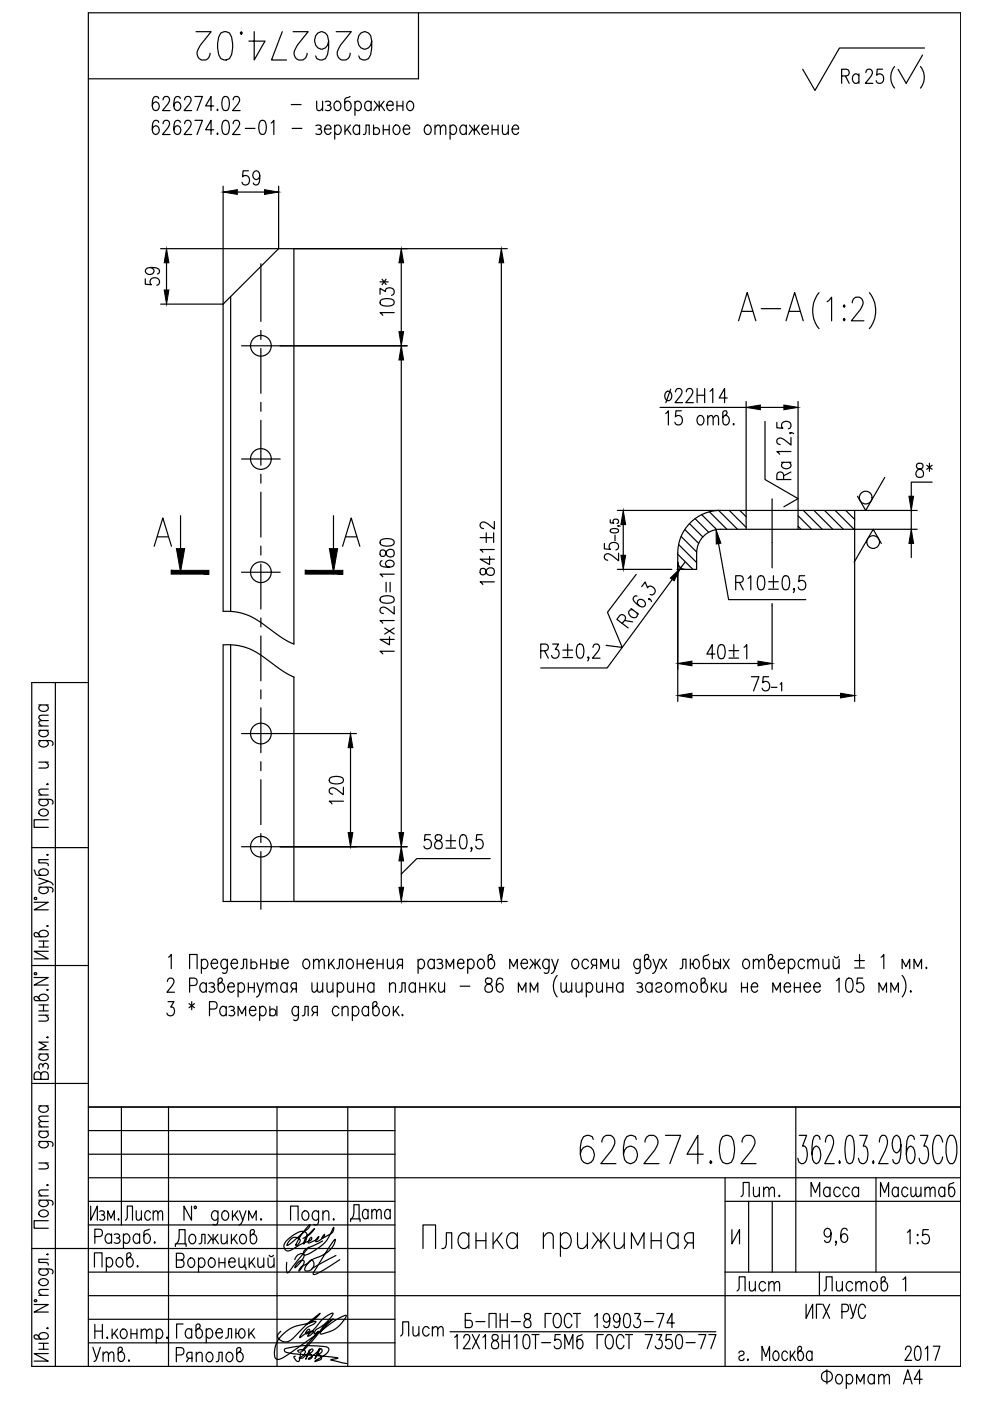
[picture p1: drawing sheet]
<svg xmlns="http://www.w3.org/2000/svg" width="210mm" height="297mm" viewBox="0 0 210 297" stroke-linecap="round" stroke-linejoin="round" font-family="sans-serif">
<defs><g id="words">
<g font-size="10.1">
<text x="40.2" y="14.1">626274.02</text>
<text x="155.2" y="69.1">А-А</text>
<text x="121.7" y="248">626274.02</text>
</g>
<text font-size="8.4" x="187.7" y="19.8">( )</text>
<text font-size="7.9" x="129.5" y="134.4">Ra</text>
<text font-size="7.1" x="73" y="260.3">Дата</text>
<g font-size="6.6">
<text x="177.1" y="19">Ra</text>
<text x="182.4" y="19">25</text>
<text x="50.1" y="40.6">59</text>
<text x="168.6" y="103" transform="rotate(-90 168.6 103)">Ra</text>
<text x="105.8" y="125.2" transform="rotate(-90 105.8 125.2)">1841±2</text>
<text x="73.7" y="171.8" transform="rotate(-90 73.7 171.8)">120</text>
<text x="155.9" y="255.1">Лит.</text>
<text x="170.7" y="255.1">Масса</text>
<text x="185.6" y="255.1">Масштаб</text>
<text x="25.4" y="260">Лист</text>
<text x="18.3" y="290">Утв.</text>
</g>
<g font-size="6.2">
<text x="31" y="29.6">626274.02</text>
<text x="34.6" y="61.7" transform="rotate(-90 34.6 61.7)">59</text>
<text x="84.3" y="68.1" transform="rotate(-90 84.3 68.1)">103*</text>
<text x="139.7" y="86.4">22H14</text>
<text x="193" y="102.3">8*</text>
<text x="84.3" y="140.1" transform="rotate(-90 84.3 140.1)">14x120=1680</text>
<text x="148.5" y="140.8">40±1</text>
<text x="191.2" y="264.9">1:5</text>
<text x="154.9" y="274.8">Лист</text>
<text x="173.6" y="274.8">Листов</text>
<text x="83.6" y="284.3">Лист</text>
<text x="97.4" y="282.6">Б-ПН-8 ГОСТ 19903-74</text>
<text x="190.5" y="289.6">2017</text>
</g>
</g></defs>
<g fill="none" stroke="#000" stroke-width=".25">
<path d="M88.7 2.7v14h-70M196 10.2h-18l-5.2 9-2.6-4.5M203.7 2.7v287M33.7 20.9l-.2-.3-.3-.1-.6 .1a2.82 2.82 0 0 0 0 2.7 .66 .66 0 0 0 1.1-.3 .85 .85 0 0 0-.1-1 .85 .85 0 0 0-1-.3l-.3 .8M34.6 21.2l.2-.6 .7-.1a.94 .94 0 0 1 .1 1.5l-1.1 1.4h1.6M38.2 20.9l-.1-.3-.3-.1-.6 .1a2.82 2.82 0 0 0 0 2.7 .66 .66 0 0 0 1-.3 .85 .85 0 0 0 0-1 .85 .85 0 0 0-1-.3l-.3 .8M39.1 21.2l.3-.6 .7-.1a.94 .94 0 0 1 .1 1.5l-1.2 1.4h1.6M41.3 20.5h1.6l-1.1 2.9M45.3 22.5h-1.7l1.1-2v2.9M47.3 39.5v90.1a12.8 12.8 0 0 1 9.5 3.5l3.2 2.2 2.3 1.3v-83.9M47.4 20.6l.5-.1a1.46 1.46 0 0 1 .7 1.7l-.3 1.1-.6 .1a1.44 1.44 0 0 1-.7-1.7zM49.4 21.2l.3-.6 .6-.1a.94 .94 0 0 1 .2 1.5l-1.2 1.4h1.6"/>
<path d="M52 27.2h2.1M55.2 25.7l.6-.2a1.46 1.46 0 0 1 .7 1.7l-.4 1.2-.5 .1a1.46 1.46 0 0 1-.7-1.7zM57.5 26.1l.6-.6v3M59.1 39.5v13.2l-11.8 11.8h-13.2M61.8 22.2h2M61.9 27.2h2.1M67 26.7a.71 .71 0 0 1 1.1 .2l-.1 .3-.6 .2M67.1 21.5l.2 1.8 .5 .1 .6-.5M67.8 27.4a.59 .59 0 0 1 .4 .5 .59 .59 0 0 1-.4 .6l-.8-.1M68.4 21.5v1.9M68.8 27.4h1.4a.67 .67 0 0 0-.4-.8 .67 .67 0 0 0-.9 .3 .99 .99 0 0 0 .8 1.6l.5-.4M69 21.6a.73 .73 0 0 1 1.1 .3l-.3 .4h-.4"/>
<path d="M69.8 22.3a.58 .58 0 0 1 .4 .6 .58 .58 0 0 1-.4 .5l-.8-.1M71 26.9l.2-.2a.8 .8 0 0 1 .9 0 .8 .8 0 0 1 .2 1 .8 .8 0 0 1-.9 .8l-.4-.4M71 26.5v3M71.1 21.6a.64 .64 0 0 1 1.1 .3 1 1 0 0 1-.8 1.5 1.17 1.17 0 0 1-.3-1.8zM73.1 26.5v2M73.6 27.4l.8 1.1M74.2 20.5l-1 .4-.1 2a.64 .64 0 0 0 .6 .6 .64 .64 0 0 0 .6-.5 .91 .91 0 0 0 .1-1.1 .91 .91 0 0 0-1.1-.3l-.2 .3M74.3 26.5l-1.2 1.4M75.3 21.9a.66 .66 0 0 1 .6-.5 .66 .66 0 0 1 .6 .5 1 1 0 0 1-.8 1.5l-.4-.4M75.3 21.5v3M76.2 26.9l-.4-.4a1 1 0 0 0-1 1 1 1 0 0 0 1 1l.4-.4M76.2 26.5v2"/>
<path d="M77 28.5l.5-.1 .1-1.9h.7v2M78.7 21.9a.67 .67 0 0 0-.6-.5 .67 .67 0 0 0-.7 .5 .91 .91 0 0 0 0 1.1 .91 .91 0 0 0 1.1 .3l.2-.3M78.7 21.5v1.9M79.2 27.4a.73 .73 0 0 1 1.2 0 .73 .73 0 0 1-.4 1.1h-.5l-.3-.3M79.2 26.5v2M79.4 21.5l1 1.2 1-1.2M80.1 22.3l-.8 1.1M80.4 21.5v1.9M80.7 22.3l.8 1.1M81.3 27.5h1.2M81.3 26.5v2M82 22.3h1.4a.66 .66 0 0 0-.4-.8 .66 .66 0 0 0-.9 .4 1 1 0 0 0 .8 1.5l.5-.4"/>
<path d="M82.5 26.5v2M83.7 26.7a.8 .8 0 0 1 .9 0 .8 .8 0 0 1 .2 1 .8 .8 0 0 1-.9 .8 1.18 1.18 0 0 1-.2-1.8zM84.2 22.5h1.2M84.2 21.5v1.9M85.4 21.5v1.9M85.5 27.4h1.4a.66 .66 0 0 0-.5-.9 .66 .66 0 0 0-.8 .4 1 1 0 0 0 .8 1.6l.5-.4M86.6 21.6a.64 .64 0 0 1 1 .3 .99 .99 0 0 1-.8 1.5 1.17 1.17 0 0 1-.2-1.8zM90.3 26.7a.8 .8 0 0 1 .9 0 .8 .8 0 0 1 .2 1 .8 .8 0 0 1-.9 .8 1.18 1.18 0 0 1-.2-1.8zM92.2 27.1l.6-.6 .5 .2 .1 1.8M92.2 26.5v2M93.4 27.1l.5-.6 .5 .2 .1 1.8M95.4 26.9l.5-.4a1 1 0 0 1 .9 1 1 1 0 0 1-.9 1l-.5-.4"/>
<path d="M95.4 26.5v3M98.9 26.9a.66 .66 0 0 0-.7-.4 .66 .66 0 0 0-.6 .4 .91 .91 0 0 0 0 1.2 .91 .91 0 0 0 1 .3l.3-.3M98.9 26.5v2M99.5 26.5l1.1 1.3 1-1.3M100.2 27.4l-.8 1.1M100.6 26.5v2M100.9 27.4l.8 1.1M102.2 27.4h1.3a.67 .67 0 0 0-.4-.8 .67 .67 0 0 0-.8 .3 .99 .99 0 0 0 .8 1.6l.4-.4M104.3 27.5h1.3M104.3 26.5v2M105.6 26.5v2M106.5 26.5l.1 1.9 .6 .1 .6-.6"/>
<path d="M107.8 26.5v2M108.6 27.4h1.4a.67 .67 0 0 0-.5-.8 .67 .67 0 0 0-.8 .3 1 1 0 0 0 .8 1.6l.5-.4M34.1 52.7h73.4M55.3 55.9v12.3M85.1 55.7v14.6M106.3 55.7v132.4M48.9 62.9v66.7M51.2 73.3h35.1M55.3 70.1v1.9M55.3 73.9v9.5M85.1 76.3v100.2M175.4 64l.9-1v5"/>
<path d="M179 64.7l.2 .2-.2 .3-.2-.3zM179 67.5l.2 .3-.2 .2-.2-.2zM180.7 64.2a1.22 1.22 0 0 1 .8-1.2h.7a1.29 1.29 0 0 1 .6 1.9l-.4 .7-1.9 2.4h2.7M184.3 62.1a6 6 0 0 1 0 7.6M51.2 97.3h8.2M55.3 85.3v1.9M55.3 89.1v9.5M139.9 86.4h18.3M141.1 87.7l.6-.6v3M144.5 87.1h-1.2l-.1 1.3a.87 .87 0 0 1 1.1-.2 .87 .87 0 0 1 .4 1 .82 .82 0 0 1-.7 .9 .82 .82 0 0 1-.9-.6M148.1 88.2a.8 .8 0 0 1 .9 .1 .8 .8 0 0 1 .3 .9 .8 .8 0 0 1-1 .9 1.18 1.18 0 0 1-.2-1.9zM150.1 88.7l.5-.6 .5 .1 .1 1.9"/>
<path d="M150.1 88.1v2M151.2 88.7l.6-.6 .4 .1 .1 1.9M153.7 88.1a1 1 0 0 1 .9 1 1 1 0 0 1-.9 1l-.4-.6v-2.1l.3-.3h.3l.3 .4-.1 .3-.8 .7M155.5 89.8l.2 .2-.2 .1-.1-.1zM158.2 85.1v27.1M161.2 86.4h5M162.2 89.4v12.3l7 4-3 1.7M164.7 89.6v1.1l1.3 .1a.87 .87 0 0 1-.2-1.1 .87 .87 0 0 1 1-.4 .82 .82 0 0 1 .9 .7 .82 .82 0 0 1-.6 .9M167.6 91.7l.1 .1-.1 .2-.2-.2a.65 .65 0 0 1 .9 .2M167.7 92.8v1.6l-1.4-1.2a.86 .86 0 0 0-1-.3 .86 .86 0 0 0-.6 .9l.3 .3 .4 .1M169.2 85.1v27.1M32.7 115.8l1.8-6 1.9 6"/>
<path d="M33.4 113.8h2.3M38.3 109.3v7M55.3 100.5v1.9M55.3 104.3v9.6M55.3 115.8v1.9M55.3 119.6v9.5M70.7 109.3v7M72.6 115.8l1.9-6 1.8 6M73.3 113.8h2.3M128.1 115.2v1.2l1.3 .1a.87 .87 0 0 1-.1-1.1 .87 .87 0 0 1 1-.4 .82 .82 0 0 1 .8 .7 .82 .82 0 0 1-.5 .9M129.4 110.2v.7h.7a.53 .53 0 0 1 .1-.7 .53 .53 0 0 1 .7 0 .53 .53 0 0 1 .1 .7l-.2 .1M129.5 112.3l.6-.2a.76 .76 0 0 1 1 .5 1.15 1.15 0 0 1-1.7 0z"/>
<path d="M130.4 113.5v1.2M130.9 108.2h21.6M131.1 111.5v.1v-.1l.4 .1M131.1 117.3v1.6l-1.4-1.2a.93 .93 0 0 0-1.6 .2l.2 .6 .6 .3M132.1 111.2v6.5M143.7 117.5l3.2 3.2M143.7 119.2a1.5 1.5 0 0 0 1.5 1.5M143.9 115.5l3.8 3.8M143.9 120l.6 .5M144.4 113.7l3.3 3.3M145.2 112.3l2.9 2.9M145.2 119.2l-.9 1.2"/>
<path d="M146.2 111l2.8 2.9M147.4 110l2.9 2.9M148.8 109.1l3.1 3.2M150.4 108.5l3.7 3.7M152.3 115.2l2.2 11.9h16.3M152.4 108.2l4 4M152.7 108.2h41.8M152.7 108.2a9 9 0 0 0-9 9v31.5M154.6 108.2l3.6 3.6M156.9 108.2l1.3 1.4M163.7 105.8v14.6M169.2 109.3l2.9 2.9"/>
<path d="M169.2 111.6l.6 .6M170.3 108.2l4 4M172.6 108.2l4 4M174.8 108.2l4 4M177.1 108.2l4 4M179.3 108.2l1.9 1.9M181.2 108.2v40.5M186.9 115.2l-1.8-3-4 7M187.6 101.2l-4.1 7-1.7-3M193.2 108.2v4M193.2 115.2v3M194.5 112.2h-41.8a5 5 0 0 0-5 5v3.5h-4.2"/>
<path d="M197.6 102.2h-4.4v3M48.9 136.7v54.4M51.2 121.3h8.2M55.3 131v1.9M55.3 134.8v9.6M114.6 138h1.1a.73 .73 0 0 0 .6-.7 .73 .73 0 0 0-.6-.7h-1.1v2.9M115.5 138l.8 1.5M117.2 136.6h1.2l-.7 1.1h.4a.95 .95 0 0 1 .4 1.4 .95 .95 0 0 1-1.4 .2l-.2-.3M119.3 137.8h2.1M119.3 139.4h2.1M120.4 136.6v2.5M122.5 136.7l.6-.1a1.44 1.44 0 0 1 .7 1.7l-.3 1.1-.6 .1a1.46 1.46 0 0 1-.7-1.7z"/>
<path d="M124.8 139.4l-.1 .1-.1-.1 .1-.1a.62 .62 0 0 1-.1 .8M125.7 137.3l.3-.6 .7-.1a.92 .92 0 0 1 .1 1.5l-1.2 1.4h1.6M130.9 120.7h11.5M134.9 121.8l-6.1 8 3.1 7.5-3.4-.5M136 124.4l.8-1 .5 1.2 .2-.2a.95 .95 0 0 1 1.3 .5 .95 .95 0 0 1-.7 1.2l-.3-.1M142.5 122.8l-13.8 18.8h-14.1M156 123.5h1a.73 .73 0 0 0 .6-.7 .73 .73 0 0 0-.6-.7h-1v3M156.8 123.5l.8 1.6M158.6 122.6l.6-.5v3M160.9 122.2l.6-.1a1.46 1.46 0 0 1 .7 1.7l-.4 1.1-.6 .2a1.46 1.46 0 0 1-.6-1.8zM163 123.3h2M163 124.9h2"/>
<path d="M163.7 127.9v14M164 122.1v2.5M166.2 122.2l.5-.1a1.46 1.46 0 0 1 .7 1.7l-.3 1.1-.6 .2a1.44 1.44 0 0 1-.7-1.8zM168.4 124.9l-.1 .2-.1-.2 .1-.1a.62 .62 0 0 1-.1 .8M170.6 122.1h-1.1l-.1 1.2a.88 .88 0 0 1 1.1-.1 .88 .88 0 0 1 .3 1 .82 .82 0 0 1-.6 .9 .82 .82 0 0 1-1-.6M8.2 157l2.8 .1 .2 .4-.1 .5M8.2 154.8h2M8.2 153.9h2M8.2 149.5h2M8.7 157l-.5 .5a1 1 0 0 0 1 .9 1 1 0 0 0 1-.9l-.4-.5M8.7 154.8a.66 .66 0 0 0-.5 .7 .66 .66 0 0 0 .5 .6 .91 .91 0 0 0 1.1 0 .91 .91 0 0 0 .3-1l-.3-.3M8.7 149.5l-.5 .4a1 1 0 0 0 1 1 1 1 0 0 0 1-1l-.4-.4"/>
<path d="M10.2 152.8l-1.8 .1-.2 .4 .6 .6M10.2 151.6l-1.8 .2-.2 .4 .6 .6M11.7 144.7v145M18.7 144.7h-12v145h197M51.2 155.5h24.4M55.3 146.3v1.9M55.3 150.1v9.5M74.3 158.5v18M146.7 140.7h14M146.7 147.5h31.5M159.3 143.5h1.6l-1.1 3M163 143.5h-1.2l-.1 1.3a.87 .87 0 0 1 1.1-.2 .87 .87 0 0 1 .4 1 .82 .82 0 0 1-.7 .9 .82 .82 0 0 1-.9-.6"/>
<path d="M163.5 145.7h1.2M165.4 145.1l.3-.4v1.8M6.7 179.7h12M8.2 169.5l2.8 .1 .2 .3-.1 .6M8.2 168.6h2M8.2 161.6h2M8.4 171.9a1.06 1.06 0 0 1 1.1-.4 1.06 1.06 0 0 1 .7 .9 1.06 1.06 0 0 1-1.1 .6 1.06 1.06 0 0 1-.9-.9zM8.7 169.5l-.5 .4a1 1 0 0 0 1 1 1 1 0 0 0 1-1l-.4-.4M9.7 161.6l.5 .6-.1 .5-1.9 .1M9.9 166.3l.2-.1 .1 .1zM10.2 173.8h-3v1.6h3M10.2 167.3l-1.8 .1-.2 .6 .6 .6"/>
<path d="M51.2 179.5h35.1M55.3 161.5v1.9M55.3 165.3v9.5M55.3 176.7v1.9M91.2 177h-1.1l-.1 1.3a.87 .87 0 0 1 1.1-.2 .87 .87 0 0 1 .4 1 .82 .82 0 0 1-.7 .9 .82 .82 0 0 1-.9-.6M92.4 177.1a.68 .68 0 0 0 .2 1 .98 .98 0 0 1 1.1 .7 .98 .98 0 0 1-.5 1.2 .87 .87 0 0 1-1.1-.7 .87 .87 0 0 1 .7-1l.5-.2a.6 .6 0 0 0 .4-.6 .6 .6 0 0 0-.5-.5zM94.6 178.3h2M94.6 179.8h2M95.6 177v2.5M97.8 177.1l.5-.1a1.46 1.46 0 0 1 .7 1.7l-.3 1.1-.6 .2a1.46 1.46 0 0 1-.7-1.7zM100 179.8l-.1 .2v-.3a.64 .64 0 0 1-.1 .8M102.2 177h-1.1l-.1 1.3a.87 .87 0 0 1 1.1-.2 .87 .87 0 0 1 .3 1 .82 .82 0 0 1-.6 .9 .82 .82 0 0 1-1-.6"/>
<path d="M7.2 191.3h3l-3 1.6h3M7.2 184.4l.5 1.1 2 .1a.65 .65 0 0 0 .6-.6 .65 .65 0 0 0-.5-.7 1.01 1.01 0 0 0-1.6 .8l.5 .5M7.3 190.3h.4v.4h-.4zM8.2 198.1a1 1 0 0 1 1-.9 1 1 0 0 1 1 .9l-.5 .5h-2.2l-.3-.3v-.4l.5-.2 .2 .1 .8 .8M8.2 188.1l2.8 .1 .2 .3-.1 .6M8.2 186.2l2 .6-2 .7M8.2 199.5h2M8.7 188.1l-.5 .4a1 1 0 0 0 1 1 1 1 0 0 0 1-1l-.4-.4M9.2 199.5v1.3M9.9 196.3l.2-.1 .1 .1-.1 .1zM9.9 181.2h.3l-.1 .2zM10.2 186.8l.6 .3 .4 .5"/>
<path d="M10.2 182.3h-2v.7l1.9 .1 .1 .4M55.3 180.5v12.3M62.3 191.1v-47.6l-2.3-1.2-3.2-2.3a12.7 12.7 0 0 0-9.5-3.3v54.4h60.2M85.1 182.5v5.6M103.9 182h-15.5l-3.3 3.3M6.7 204.7h12M7.2 207.2h3l-3 1.6h3M7.3 206.3h.4v.3h-.4zM8.2 211.7a1 1 0 0 1 1-.9 1 1 0 0 1 1 .9l-.5 .5h-2.2l-.3-.4v-.3l.5-.3 .2 .2 .8 .8M8.2 200.8h2M8.2 215.2h2M8.2 213.1h2"/>
<path d="M8.2 214.3h2M9.2 213.1v1.2M9.7 215.2l.5 .6-.1 .6-1.9 .1M9.9 219.9l.2-.1 .1 .1-.1 .1zM9.9 209.9l.2-.1 .1 .1-.1 .1zM10.2 201.7h-3l3 1.6h-3M35.5 208.1l.2-.6 .7-.1a.93 .93 0 0 1 .1 1.5l-1.1 1.5h1.6M35.6 212.4h1.3l-.7 1.1h.3a.95 .95 0 0 1 .4 1.4 .95 .95 0 0 1-1.4 .2l-.1-.3M35.7 202.9l.6-.5v3M40.1 212.8l1.1 .9M40.2 208.9h1a.81 .81 0 0 0 .6-.7 .81 .81 0 0 0-.6-.8h-1v3M40.2 205.4v-3h1.6v3"/>
<path d="M40.7 212.4v1.7M41.2 212.8l-1.1 .9M42.7 203.8a.67 .67 0 0 1 .6-.4 .67 .67 0 0 1 .7 .4 1.01 1.01 0 0 1-.8 1.6l-.5-.5M42.7 203.4v3M43.7 208.8l-.2-.3a.8 .8 0 0 0-.9 .1 .8 .8 0 0 0-.2 .9l.3 .7a.64 .64 0 0 0 1-.3M43.7 208.4v2M44.3 208.5a.72 .72 0 0 1 1.2 .3l-.2 .3-.5 .1M44.4 213.9h1.1a.81 .81 0 0 0 .6-.7 .81 .81 0 0 0-.6-.8h-1.1v3M44.8 204.2h1.3a.66 .66 0 0 0-.4-.8 .66 .66 0 0 0-.8 .4 1.01 1.01 0 0 0 .8 1.6l.4-.5M45.1 209.2a.59 .59 0 0 1 .5 .6 .59 .59 0 0 1-.5 .6l-.8-.2M46.7 208.4a1 1 0 0 1 .9 1 1 1 0 0 1-.9 1l-.5-.6v-2.1l.4-.3h.3l.3 .4-.1 .3-.9 .7M48 213.8a.66 .66 0 0 0-.7-.5 .66 .66 0 0 0-.6 .5 .91 .91 0 0 0 0 1.1 .91 .91 0 0 0 1 .3l.3-.3"/>
<path d="M48 213.4v2M48.2 203.8l-.2-.3a.64 .64 0 0 0-1.1 .3 1.01 1.01 0 0 0 .8 1.6l.5-.5M48.2 203.4l-.1 2.7-.4 .3-.5-.2M48.3 209.2h1.4a.66 .66 0 0 0-.4-.8 .66 .66 0 0 0-.9 .4 .99 .99 0 0 0 .8 1.6l.5-.5M48.5 213.5a.71 .71 0 0 1 1.2 .3l-.4 .4h-.3M49 204.2h1.4a.67 .67 0 0 0-.5-.8 .67 .67 0 0 0-.8 .4 1.01 1.01 0 0 0 .8 1.6l.5-.5M49.3 214.2a.59 .59 0 0 1 .5 .6 .59 .59 0 0 1-.5 .6l-.8-.2M50.5 208.8a.66 .66 0 0 1 .6-.5 .66 .66 0 0 1 .6 .5 .99 .99 0 0 1-.8 1.6l-.4-.5M50.5 215.4v-2l.8 1.5 .8-1.5v2M50.5 208.4v3M51.1 205.4l.4-.2 .1-1.8h.7v2M52.7 209.4h1.2"/>
<path d="M52.7 208.4v2M52.9 214.2h1.4a.66 .66 0 0 0-.5-.8 .66 .66 0 0 0-.8 .4 .99 .99 0 0 0 .8 1.6l.5-.5M53.2 204.2a.73 .73 0 0 1 1.2 .1 .73 .73 0 0 1-.4 1.1h-.4l-.4-.3M53.2 203.4v2M53.9 208.4v2M54.5 208.4l.7 2 .6-2M55.1 213.8a.66 .66 0 0 1 .6-.5 .66 .66 0 0 1 .6 .5 1 1 0 0 1-.8 1.6l-.4-.5M55.1 213.4v3M55.2 210.4l-.3 .5-.5 .5M55.3 203.4v2M55.3 204.4h1.2M56.4 208.9l.6-.5 .4 .1 .2 1.9"/>
<path d="M56.4 208.4v2M56.5 203.4v2M57.2 214.2a.73 .73 0 0 1 1.2 .1 .73 .73 0 0 1-.4 1.1h-.4l-.4-.3M57.2 213.4v2M57.4 204.2a.74 .74 0 0 1 1.2 0 .74 .74 0 0 1-.3 1.2h-.5l-.4-.3M57.4 203.4v2M57.6 208.9l.5-.5 .5 .1 .1 1.9M58.7 213.4v2M58.9 203.4v2M59.7 204.2h1.4a.67 .67 0 0 0-.4-.8 .67 .67 0 0 0-.9 .4 1.01 1.01 0 0 0 .9 1.6l.4-.5M60.9 208.8a.66 .66 0 0 0-.6-.5 .66 .66 0 0 0-.7 .5 .9 .9 0 0 0 0 1.1 .9 .9 0 0 0 1.1 .3l.2-.3M60.9 208.4v2"/>
<path d="M62.1 209.7l-.4 .7M62.8 209.7h-.7l-.2-.2a.67 .67 0 0 1 .2-1.1h.7v2M63.3 213.8l-.5-.4a1 1 0 0 0-.9 1 1 1 0 0 0 .9 1l.5-.5M63.3 213.4l-.1 2.7-.4 .3-.5-.2M64.1 215.4l.4-.2 .2-1.8h.6v2M64.5 203.5a.64 .64 0 0 1 1.1 .3 1.01 1.01 0 0 1-.8 1.6 1.19 1.19 0 0 1-.3-1.9zM66.1 208.4l.2 1.8 .4 .2 .6-.6M66.5 203.9l.6-.5 .4 .1 .1 1.9M66.5 203.4v2M66.6 214.7l-.5 .7M67.3 208.4l.1 1.8 .4 .2 .6-.6M67.3 214.7h-.7l-.2-.2a.67 .67 0 0 1 .2-1.1h.7v2"/>
<path d="M67.6 203.9l.6-.5 .5 .1 .1 1.9M68.4 208.4v2M69.3 208.4l.1 1.8 .6 .2 .6-.6M69.7 203.4v2M70.1 204.2l.8 1.2M70.6 208.4v2M70.8 203.4l-1.1 1.4M71.4 205.4l.5-.2 .1-1.8h.7v2M71.5 208.8a.66 .66 0 0 1 .6-.5 .66 .66 0 0 1 .7 .5 1 1 0 0 1-.8 1.6l-.5-.5M71.5 208.4v3M71.9 213.8l-.5-.4a1 1 0 0 0-.9 1 1 1 0 0 0 .9 1l.5-.5M72.5 213.9l.6-.5 .6 .1 .1 1.9"/>
<path d="M72.5 213.4v2M73.7 208.4l.1 1.8 .6 .2 .5-.6M73.8 203.5a.64 .64 0 0 1 1 .3 1.01 1.01 0 0 1-.8 1.6 1.18 1.18 0 0 1-.2-1.9zM74.7 213.8l.5-.4a1 1 0 0 1 .9 1 1 1 0 0 1-.9 1l-.5-.5M74.7 213.4v3M74.9 208.4v2M75.7 204.4h1.3M75.7 203.4v2M75.9 209.4h1.2M75.9 208.4v2M77 203.4v2M77.1 208.4v2"/>
<path d="M77.8 204.2h1.4a.67 .67 0 0 0-.5-.8 .67 .67 0 0 0-.8 .4 1.01 1.01 0 0 0 .8 1.6l.5-.5M78.1 213.8l-.4-.4a1 1 0 0 0-.9 1 1 1 0 0 0 .9 1l.4-.5M78.1 213.4v2M79.3 208.8l-.5-.4a1 1 0 0 0-.9 1 1 1 0 0 0 .9 1l.5-.5M79.3 208.4v2M79.5 213.4a1 1 0 0 1 .9 1 1 1 0 0 1-.9 1l-.5-.6v-2.1l.4-.3h.3l.3 .4-.1 .3-.9 .7M80 204.4h1.2M80 203.4v2M81.2 203.4v2M81.4 213.5a.8 .8 0 0 1 1 .1 .8 .8 0 0 1 .2 .9 .8 .8 0 0 1-.9 .9 1.18 1.18 0 0 1-.3-1.9zM82.1 203.4l.2 1.8 .5 .2 .6-.6M82.6 208.9l.6-.5 .5 .1 .2 1.9"/>
<path d="M82.6 208.4v2M83.4 203.4v2M83.4 213.4v2M83.9 214.2l.7 1.2M84.5 213.4l-1.1 1.4M84.6 210.4l.5-.2 .1-1.8h.7v2M84.6 204.7l-.4 .7M85.3 204.7l-.9-.2a.67 .67 0 0 1 .2-1.1h.7v2M85.3 215.1l.1 .1-.1 .2-.1-.2zM88.1 208.8a.66 .66 0 0 0-.6-.5 .66 .66 0 0 0-.7 .5 .9 .9 0 0 0 0 1.1 .9 .9 0 0 0 1.1 .3l.2-.3M88.1 208.4v2M88.6 203.8a.67 .67 0 0 1 .7-.4 .67 .67 0 0 1 .6 .4 1.01 1.01 0 0 1-.8 1.6l-.5-.5"/>
<path d="M88.6 203.4v3M89 209.4h1.3M89 208.4v2M90.3 208.4v2M91.2 208.4v2M91.6 209.2l.8 1.2M92.1 203.8a.66 .66 0 0 0-.6-.4 .66 .66 0 0 0-.7 .4 .9 .9 0 0 0 0 1.1 .9 .9 0 0 0 1.1 .3l.2-.3M92.1 203.4v2M92.3 208.4l-1.1 1.4M92.6 203.5a.73 .73 0 0 1 1.2 .3l-.1 .3-.6 .1M93 208.4l.1 1.8 .6 .2 .6-.6M93.5 204.2a.59 .59 0 0 1 .4 .6 .59 .59 0 0 1-.4 .6l-.9-.2"/>
<path d="M94.3 208.4v2M94.6 205.4v-2l.8 1.5 .8-1.5v2M97 204.2h1.4a.67 .67 0 0 0-.5-.8 .67 .67 0 0 0-.8 .4 1.01 1.01 0 0 0 .8 1.6l.5-.5M97.6 209.1h2M99.2 203.8a.67 .67 0 0 1 .6-.4 .67 .67 0 0 1 .6 .4 1.01 1.01 0 0 1-.8 1.6l-.4-.5M99.2 203.4v3M101.6 203.5a.64 .64 0 0 1 1 .3 1.01 1.01 0 0 1-.8 1.6 1.18 1.18 0 0 1-.2-1.9zM103 207.5a.67 .67 0 0 0 .3 1 .98 .98 0 0 1 1.1 .7 .98 .98 0 0 1-.5 1.2 .88 .88 0 0 1-1.1-.7 .88 .88 0 0 1 .7-1l.5-.2a.61 .61 0 0 0 .3-.6 .61 .61 0 0 0-.4-.5zM104 203.4a1 1 0 0 1 .9 1 1 1 0 0 1-.9 1l-.5-.6v-2.1l.4-.3h.3l.2 .4-.1 .3-.8 .7M106.6 207.8a.64 .64 0 0 0-1-.3 2.75 2.75 0 0 0 0 2.7 .65 .65 0 0 0 1-.3 .86 .86 0 0 0 0-1 .86 .86 0 0 0-1-.2l-.4 .7M108.1 205.4v-2l.8 1.5 .8-1.5v2M109.9 210.4v-2l.8 1.5 .8-1.5v2"/>
<path d="M110.5 204.2h1.3a.66 .66 0 0 0-.4-.8 .66 .66 0 0 0-.8 .4 1.01 1.01 0 0 0 .8 1.6l.4-.5M112.4 210.4v-2l.8 1.5 .8-1.5v2M112.4 203.4l1.1 1.3 1-1.3M113.1 204.2l-.8 1.2M113.5 203.4v2M113.8 204.2l.8 1.2M116.4 203.8l-.1-.1a.59 .59 0 0 0-.9-.2 1.07 1.07 0 0 0-.3 1.1 1.07 1.07 0 0 0 .9 .8l.4-.5M116.4 203.4l-.1 2.7a.59 .59 0 0 1-.9 .1M117 203.4l.7 2 .7-2M117.7 205.4l-.2 .5-.6 .5M118.1 206.8a3.6 3.6 0 0 0 0 4.6M118.9 208.4l.2 1.8 .4 .2 .6-.6"/>
<path d="M120.1 208.4l.1 1.8 .4 .2 .6-.6M121.2 208.4v2M121.6 203.5a.65 .65 0 0 1 1 .3 1.01 1.01 0 0 1-.8 1.6 1.19 1.19 0 0 1-.2-1.9zM122.1 208.4l.1 1.8 .6 .2 .6-.6M123.4 208.4v2M124.3 208.8a.66 .66 0 0 1 .6-.5 .66 .66 0 0 1 .7 .5 1 1 0 0 1-.8 1.6l-.5-.5M124.3 208.4v3M124.8 203.8a.67 .67 0 0 0-.7-.4 .67 .67 0 0 0-.6 .4 1.01 1.01 0 0 0 .8 1.6l.5-.5M125.8 204.7l-.5 .7M126.5 208.4l.1 1.8 .6 .2 .5-.6M126.5 204.7l-.9-.2a.67 .67 0 0 1 .2-1.1h.7v2M127.4 205.4v-2l.8 1.5 .8-1.5v2"/>
<path d="M127.7 208.4v2M128.7 209.4h1.2M128.7 208.4v2M129.9 203.4l.1 1.8 .6 .2 .6-.6M129.9 208.4v2M131.2 203.4v2M132.1 208.8l-.5-.4a1 1 0 0 0-.9 1 1 1 0 0 0 .9 1l.5-.5M132.1 208.4v2M135.1 208.5a.72 .72 0 0 1 1.1 .3l-.1 .3-.6 .1M135.7 203.8l-.1-.1a.59 .59 0 0 0-.9-.2 1.07 1.07 0 0 0-.3 1.1 1.07 1.07 0 0 0 .9 .8l.4-.5M135.7 203.4l-.1 2.7a.59 .59 0 0 1-.9 .1M135.8 209.2a.59 .59 0 0 1 .5 .6 .59 .59 0 0 1-.5 .6l-.7-.2"/>
<path d="M137.1 203.4a1 1 0 0 1 .9 1 1 1 0 0 1-.9 1l-.4-.6v-2.1l.3-.3h.3l.3 .4-.2 .3-.7 .7M138.3 208.8l-.5-.4a1 1 0 0 0-.9 1 1 1 0 0 0 .9 1l.5-.5M138.3 208.4v2M138.5 203.4l.7 2 .6-2M139.1 208.8a.66 .66 0 0 1 .6-.5 .66 .66 0 0 1 .6 .5l-.1 .3-.8 .3a.55 .55 0 0 0-.2 .8 .72 .72 0 0 0 1.1-.3M139.2 205.4l-.3 .5-.5 .5M140.1 203.4l1.2 2M141.3 208.5l.3-.1a1 1 0 0 1 .9 1 1 1 0 0 1-.9 1 1.18 1.18 0 0 1-.3-1.9zM141.3 203.4l-1.2 2M143.3 208.9l.5-.5 .5 .1 .1 1.9M143.3 208.4v2M144.2 205.4l.5-.2 .1-1.8h.6v2"/>
<path d="M144.4 208.9l.6-.5 .4 .1 .2 1.9M146.4 204.4h.5a.86 .86 0 0 1 .8-1 1.08 1.08 0 0 1 .6 1.1 1.08 1.08 0 0 1-.8 .9 .97 .97 0 0 1-.6-1M146.4 203.4v2M146.7 208.5a.8 .8 0 0 1 .9 .1 .8 .8 0 0 1 .2 .9 .82 .82 0 0 1-.9 .9 1.18 1.18 0 0 1-.2-1.9zM149.1 208.4a1 1 0 0 1 .9 1 1 1 0 0 1-.9 1l-.4-.6v-2.1l.3-.3h.3l.3 .4-.2 .3-.7 .7M150.3 202.4l-1.1 .4-.1 2a.64 .64 0 0 0 .6 .6 .64 .64 0 0 0 .7-.5 .91 .91 0 0 0 0-1.1 .91 .91 0 0 0-1.1-.3l-.2 .3M150.8 208.4v2M151.3 204.2a.73 .73 0 0 1 1.2 .1 .73 .73 0 0 1-.4 1.1h-.5l-.3-.3M151.3 209.2l.8 1.2M151.3 203.4v2M152 208.4l-1.2 1.4M152.7 208.4l.1 1.8 .5 .2 .6-.6"/>
<path d="M152.8 203.4v2M153.3 203.4l1.3 2M153.9 208.4v2M154.6 203.4l-1.3 2M157.2 209.4h1.3M157.2 208.4v2M157.8 203.5a.65 .65 0 0 1 1 .3 1.01 1.01 0 0 1-.8 1.6 1.19 1.19 0 0 1-.2-1.9zM158.5 208.4v2M159.3 209.2h1.3a.66 .66 0 0 0-.4-.8 .66 .66 0 0 0-.8 .4 1 1 0 0 0 .8 1.6l.4-.5M159.7 203.9l.6-.5 .5 .1 .1 1.9M159.7 203.4v2M160.9 203.9l.5-.5 .5 .1 .1 1.9"/>
<path d="M163.4 203.4a1 1 0 0 1 .9 1 1 1 0 0 1-.9 1l-.5-.6v-2.1l.4-.3h.3l.3 .4-.2 .3-.8 .7M163.9 210.4v-2l.7 1.5 .8-1.5v2M165 204.2h1.4a.66 .66 0 0 0-.5-.8 .66 .66 0 0 0-.8 .4 1.01 1.01 0 0 0 .8 1.6l.5-.5M166.3 209.2h1.3a.66 .66 0 0 0-.4-.8 .66 .66 0 0 0-.8 .4 .99 .99 0 0 0 .8 1.6l.4-.5M167.2 203.8a.67 .67 0 0 1 .6-.4 .67 .67 0 0 1 .6 .4 1.01 1.01 0 0 1-.8 1.6l-.4-.5M167.2 203.4v3M168.4 209.4h1.3M168.4 208.4v2M169.7 208.4v2M170.5 209.2h1.4a.67 .67 0 0 0-.5-.8 .67 .67 0 0 0-.8 .4 1 1 0 0 0 .8 1.6l.5-.5M170.6 203.8a.67 .67 0 0 0-.6-.4 .67 .67 0 0 0-.7 .4 1.01 1.01 0 0 0 .8 1.6l.5-.5M171.3 203.9l.6-.5 .4 .1 .1 1.9"/>
<path d="M171.3 203.4v2M172.4 203.9l.6-.5 .5 .1 .1 1.9M172.5 209.2h1.4a.67 .67 0 0 0-.4-.8 .67 .67 0 0 0-.9 .4 .99 .99 0 0 0 .9 1.6l.4-.5M174.5 203.4l.1 1.8 .6 .2 .5-.6M175.7 203.4v2M176.6 203.4l.2 1.8 .5 .2 .6-.6M176.9 202.8a.5 .5 0 0 0 .4 .3 .5 .5 0 0 0 .5-.3M177.3 207.9l.6-.5v3M177.9 203.4v2M179.6 207.5l.6-.1a1.46 1.46 0 0 1 .7 1.7l-.4 1.1-.5 .2a1.44 1.44 0 0 1-.7-1.7zM181.2 203.7h2.1M181.2 205.2h2.1"/>
<path d="M182.2 202.4v2.5M182.9 207.4h-1.1l-.1 1.3a.88 .88 0 0 1 1.1-.2 .88 .88 0 0 1 .4 1 .82 .82 0 0 1-.7 .9 .82 .82 0 0 1-.9-.6M186.4 210.4v-2l.8 1.5 .8-1.5v2M186.8 202.9l.6-.5v3M188.9 210.4v-2l.8 1.5 .8-1.5v2M191.3 206.8a3.6 3.6 0 0 1 0 4.6M191.3 205.4v-2l.8 1.5 .8-1.5v2M193.1 210.1l.1 .1-.1 .2-.1-.2zM193.8 205.4v-2l.8 1.5 .8-1.5v2M196.4 205.1l.1 .1-.1 .2zM6.7 229.7h12M8.2 239.8h2"/>
<path d="M8.2 238.9h2M8.2 234.5h2M8.2 223.5h2M8.7 227.8a.73 .73 0 0 0-.8-.6 .73 .73 0 0 0-.7 .6v1h3v-1a.82 .82 0 0 0-.8-.6 .82 .82 0 0 0-.7 .6v1M8.7 223.5a.67 .67 0 0 0-.5 .6 .67 .67 0 0 0 .5 .6 1.01 1.01 0 0 0 1.5-.8l-.4-.4M8.7 239.8l-.5 .5a1 1 0 0 0 1 .9 1 1 0 0 0 1-.9l-.4-.5M8.7 234.5a.66 .66 0 0 0-.5 .6 .66 .66 0 0 0 .5 .6 .91 .91 0 0 0 1.1 .1 .91 .91 0 0 0 .3-1.1l-.3-.2M9.1 225.9a.59 .59 0 0 1 .6-.5 .59 .59 0 0 1 .5 .5l-.1 .8M9.1 226.2v-.3l-.4-.4a.73 .73 0 0 0-.3 1.2M10.2 237.8l-1.8 .1-.2 .5 .6 .5M10.2 236.6l-1.8 .2-.2 .4 .6 .6M10.2 221h-2l1.6 .8-1.6 .8h2"/>
<path d="M18.7 234.7h185M18.7 239.7h65M25.7 234.7v25M35.7 234.7v55M58.7 234.7v55M73.7 234.7v55M83.7 234.7v55M168.7 234.7v35M8.2 254.5l2.8 .1a.58 .58 0 0 1 .1 .9M8.2 242l2.8 .1a.58 .58 0 0 1 .1 .9M8.2 253.6h2M8.2 246.6h2"/>
<path d="M8.4 256.9a1.06 1.06 0 0 1 1.1-.3 1.06 1.06 0 0 1 .7 .8 1.06 1.06 0 0 1-1.1 .6 1.06 1.06 0 0 1-.9-.9zM8.7 254.5l-.2 .1a.58 .58 0 0 0-.1 .9 1.06 1.06 0 0 0 1.1 .3 1.06 1.06 0 0 0 .7-.9l-.4-.4M8.7 242l-.2 .1a.58 .58 0 0 0-.1 .9 1.06 1.06 0 0 0 1.1 .4 1.06 1.06 0 0 0 .7-.9l-.4-.5M9.7 246.6l.5 .5-.1 .6-1.9 .1M9.9 251.3l.2-.2 .1 .2-.1 .1zM10.2 258.8h-3v1.6h3M10.2 252.3l-1.8 .1-.2 .6 .6 .6M18.7 249.7h185M18.7 259.7h65M18.7 254.7h65M18.7 244.7h65M19.2 255.7v3l1.4-3v3"/>
<path d="M21.1 256.9a.59 .59 0 0 1 1 .2l-.1 .3-.5 .2M21.8 257.6a.61 .61 0 0 1 .4 .5 .61 .61 0 0 1-.4 .6l-.7-.1M22.8 258.7v-2l.7 1.6 .7-1.6v2M40.6 255.7v3l-1.6-3v3M41.2 255.8h.4v.4h-.4zM46.2 257.1l-.4-.4a1 1 0 0 0-1 1 1 1 0 0 0 1 1l.4-.4M46.2 256.7l-.1 2.7-.3 .3-.6-.1M47.3 256.9l.3-.2a1 1 0 0 1 .9 1 1 1 0 0 1-.9 1 1.17 1.17 0 0 1-.3-1.8zM49.3 256.7v2M49.8 257.6l.7 1.1M50.4 256.7l-1.1 1.4M50.8 256.7l.7 2 .6-2"/>
<path d="M51.5 258.7l-.3 .6-.5 .4M52.7 258.7v-2l.8 1.6 .8-1.6v2M55.4 258.4l.1 .2-.1 .1-.2-.1zM61.6 258.7v-3h1.6v3M64.3 256.9a.8 .8 0 0 1 1 0 .8 .8 0 0 1 .2 .9 .8 .8 0 0 1-.9 .9 1.18 1.18 0 0 1-.3-1.8zM67.5 257.1l-.1-.1a.58 .58 0 0 0-.9-.1 1.06 1.06 0 0 0-.3 1.1 1.06 1.06 0 0 0 .9 .7l.4-.4M67.5 256.7l-.1 2.7a.58 .58 0 0 1-.9 .2M68.5 257.3l.5-.6 .6 .2 .1 1.8M68.5 256.7v2M153.7 254.7h50M153.7 249.7v40M158.7 254.7v15"/>
<path d="M163.7 254.7v15M169.4 240.7h1.6l-.8 2.3h.4a3.1 3.1 0 0 1 .1 3.4l-.4 .3h-.4l-.5-.3-.2-.8M173.9 241.6l-.2-.6-.4-.3h-.3l-.4 .3a10 10 0 0 0-.3 4.9l.3 .5 .6 .3a2.31 2.31 0 0 0 .7-2.8l-.3-.6-.6-.3-.4 .3-.3 .6-.1 .8M175 242.1a1.63 1.63 0 0 1 .6-1.4h.6a1.95 1.95 0 0 1 .4 2.3l-1.7 3.7h2M178 246.1l.2 .3-.2 .3-.1-.3zM179.6 241l.4-.3 .7 .3a8.7 8.7 0 0 1 0 5.4l-.4 .3h-.3l-.4-.3a8.5 8.5 0 0 1 0-5.4zM182.3 240.7h1.6l-.9 2.3h.4a3.1 3.1 0 0 1 .2 3.4l-.4 .3h-.5l-.4-.3-.3-.8M185.2 246.1l.1 .3-.1 .3-.2-.3zM185.7 249.7v20M186.4 242.1a1.63 1.63 0 0 1 .6-1.4h.6a1.95 1.95 0 0 1 .4 2.3l-1.7 3.7h2M191 242.7l-.1 .9-.3 .5-.6 .3a2.31 2.31 0 0 1-.7-2.8l.3-.6 .4-.3 .6 .3a7.6 7.6 0 0 1 0 5.4l-.4 .3h-.3l-.5-.3-.1-.5M193.9 241.6l-.2-.6-.4-.3-.7 .3a10.4 10.4 0 0 0-.3 4.9l.3 .5 .6 .3a2.29 2.29 0 0 0 .7-2.8l-.3-.6-.6-.3-.4 .3-.3 .6-.1 .8"/>
<path d="M195.2 240.7h1.5l-.8 2.3h.4a3.1 3.1 0 0 1 .1 3.4l-.4 .3h-.4l-.4-.3-.3-.8M199.9 242.1l-.2-.5a1.01 1.01 0 0 0-1.1-.9 5.4 5.4 0 0 0 0 6 1.24 1.24 0 0 0 1.3-1.4M201.4 240.7a1.24 1.24 0 0 1 1.3 1.4 5.1 5.1 0 0 1-.7 4.6 1.23 1.23 0 0 1-1.3-1.4 5.2 5.2 0 0 1 .7-4.6zM6.7 264.7h77M7.2 276.6h3l-3 1.6h3M7.3 275.6h.4v.3h-.4zM8.2 269l2.8 .2 .2 .3-.1 .6M8.2 274.6h2M8.4 271.4a1.06 1.06 0 0 1 1.1-.3 1.06 1.06 0 0 1 .7 .9 1.06 1.06 0 0 1-1.1 .6 1.06 1.06 0 0 1-.9-.9zM8.7 269l-.5 .5a1 1 0 0 0 1 .9 1 1 0 0 0 1-.9l-.4-.5M9.9 266l.2-.2 .1 .2-.1 .1zM10.2 273.4l-1.8 .1-.2 .6 .6 .5"/>
<path d="M10.2 267h-2v.7l1.9 .1 .1 .4M18.7 274.7h185M18.7 269.7h65M18.7 279.7h65M20 268.6v-3h1.6v3M20.1 262.2h1a.81 .81 0 0 0 .6-.8 .81 .81 0 0 0-.6-.8h-1v3M22.5 267.1a.67 .67 0 0 1 .7-.5 .67 .67 0 0 1 .6 .5 1.01 1.01 0 0 1-.8 1.5l-.5-.4M22.5 266.6v3M23.7 262l-.5-.4a1 1 0 0 0-.9 1 1 1 0 0 0 .9 1l.5-.4M23.7 261.6v2M24.2 261.8a.71 .71 0 0 1 1.2 .2l-.4 .5h-.3M24.9 266.8a.64 .64 0 0 1 1.1 .3 1.01 1.01 0 0 1-.8 1.5 1.18 1.18 0 0 1-.3-1.8z"/>
<path d="M25 262.5a.59 .59 0 0 1 .5 .5 .59 .59 0 0 1-.5 .6l-.8-.1M26.2 262a.66 .66 0 0 1 .6-.4 .66 .66 0 0 1 .6 .4 1 1 0 0 1-.8 1.6l-.4-.4M26.2 261.6v3M27.3 266.6a1 1 0 0 1 1 1 1 1 0 0 1-1 1l-.4-.5v-2.2l.3-.3h.4l.2 .5-.1 .2-.8 .8M29.2 268.3l.1 .2-.1 .1-.1-.1zM29.6 262l-.2-.2a.8 .8 0 0 0-1 0 .8 .8 0 0 0-.2 .9l.4 .8a.65 .65 0 0 0 1-.3M29.6 261.6v2M31.7 260.6l-1.1 .4-.1 2a.65 .65 0 0 0 .6 .6 .65 .65 0 0 0 .7-.4 1.01 1.01 0 0 0-.8-1.6l-.5 .4M32.8 263.3l.1 .2-.1 .1-.1-.1zM37.2 264.3v-.6h2.3v.6M37.4 267.1h1a.81 .81 0 0 1 .6 .8 .81 .81 0 0 1-.6 .8h-1v-3h1a.73 .73 0 0 1 .6 .7 .73 .73 0 0 1-.6 .7M37.4 263.7a3.1 3.1 0 0 0 .6-3h1.2v3"/>
<path d="M40.2 266.9l.2-.2a1 1 0 0 1 .9 1 1 1 0 0 1-.9 1 1.17 1.17 0 0 1-.2-1.8zM40.4 261.8a.65 .65 0 0 1 1 .3 1.01 1.01 0 0 1-.8 1.6 1.19 1.19 0 0 1-.2-1.9zM42.1 267.1l.4-.4a1 1 0 0 1 1 1 1 1 0 0 1-1 1l-.4-.4M42.1 266.7v3M42.2 263.7l.5-.1 .1-1.9h.7v2M44.2 261.7l1 1.3 1-1.3M44.5 266.9l.2-.2a1 1 0 0 1 .9 1 1 1 0 0 1-.9 1 1.17 1.17 0 0 1-.2-1.8zM44.8 262.6l-.8 1.1M45.2 261.7v2M45.5 262.6l.8 1.1M46.4 267.7h1.3M46.4 266.7v2"/>
<path d="M46.9 261.7l.1 1.9 .6 .1 .6-.6M47.7 266.7v2M48.2 261.7v2M48.5 267.6h1.4a.66 .66 0 0 0-.5-.9 .66 .66 0 0 0-.8 .4 1 1 0 0 0 .8 1.6l.5-.4M49.1 261.7v2M49.5 262.6l.8 1.1M50.2 261.7l-1.1 1.4M50.7 266.7l.1 1.9 .6 .1 .5-.6M51.1 261.8a.65 .65 0 0 1 1.1 .3 1.01 1.01 0 0 1-.8 1.6 1.19 1.19 0 0 1-.3-1.9zM51.9 266.7v2h.2v.4M52.8 266.7v2M53.3 267.6l.8 1.1"/>
<path d="M53.5 261.7a1 1 0 0 1 1 1 1 1 0 0 1-1 1l-.4-.6v-2.1l.3-.3h.4l.2 .4-.1 .3-.8 .7M54 266.7l-1.2 1.4M54.7 266.7l.1 1.9 .6 .1 .5-.6M55.9 266.7v2M56.8 266.7l.1 1.9 .6 .1 .6-.6M57.1 266.1a.5 .5 0 0 0 .4 .3 .5 .5 0 0 0 .5-.3M58.1 266.7v2M61.7 262.7a1.21 1.21 0 0 1 2 .4l-.3 .4a.67 .67 0 0 1-.6 .6 10.5 10.5 0 0 1 3-4.5l-.5 .9-3.5 3-.9 .6 .1-.6zM62.5 267.1a1.5 1.5 0 0 1 2-1.2 4.3 4.3 0 0 1-2 2.9 1.81 1.81 0 0 1 1.9-1.5 2.8 2.8 0 0 1-1 2.2l.4-.9 1.3-.7 .5-.5a.46 .46 0 0 1 .6-.2 .46 .46 0 0 1 .3 .5 1.34 1.34 0 0 1-.4 1.4 1.34 1.34 0 0 1-1.5 .2 3.2 3.2 0 0 1 2.1-2.5 5.5 5.5 0 0 0 4.4-3.8v-.2l-.4 .3-1.3 2-2.8 4.5-.2 .4 .1 .2a11 11 0 0 0 4.1-2.2l1.4-.9M64.2 262.6a4.7 4.7 0 0 0 2.5-2.1l-.3 .2a5.1 5.1 0 0 0-2 3v.1a2.39 2.39 0 0 0 .5-2.4 1.78 1.78 0 0 0-2.3 .2l-.6 .4a3 3 0 0 0-1.8 2.3 .94 .94 0 0 0 .6 .9 .94 .94 0 0 0 1-.2l2-1.2 1.9-.7 .4-.4v-.4l-.3 .2-.4 .8a.2 .2 0 0 0 0 .2 .2 .2 0 0 0 .3 0l1.5-.6 .4-.7-.7 .7a.25 .25 0 0 0 .2 .4 .25 .25 0 0 0 .3-.1l1-.8 .4-.7-.6 .9 1.4-.7a1.44 1.44 0 0 0 1.1-1.7v.1a8.9 8.9 0 0 1-6.2 5.8l-.2-.3a1.44 1.44 0 0 1 1.3-1.3l2.8-1.4M65.5 264.4l-4.6 5.5-.2-.8 .1-1.5M71.2 266.2l-5.1 2.7"/>
<path d="M89.7 264.7v-5h2.7v5M93.7 264.7h.4l.3-.2 .2-.7v-2.4h1.2v3.3M99.4 262.1l-.8-.7a1.46 1.46 0 0 0-1.5 1.9 1.46 1.46 0 0 0 1.5 1.4l.8-.7M99.4 261.4v3.3M100.9 263h2.1M100.9 261.4v3.3M103 261.4v3.3M104.5 261.4v3.3M105.3 262.8l1.3 1.9M106.4 261.4l-1.9 2.4M109.7 262.1l-.8-.7a1.46 1.46 0 0 0-1.5 1.9 1.46 1.46 0 0 0 1.5 1.4l.8-.7M109.7 261.4v3.3"/>
<path d="M115.2 262.3l1-.9h.5l.4 .2 .2 .5v2.6M115.2 261.4v3.3M118.8 262.1l.8-.7a1.46 1.46 0 0 1 1.5 1.9 1.35 1.35 0 0 1-1.5 1.4l-.8-.7M118.8 261.4v5M122.4 261.4v2.4l.2 .7 .4 .2h.6l.9-.9M124.5 261.4v3.3M125.7 261.4l1.7 2.1 1.7-2.1M126.8 262.8l-1.3 1.9M127.4 261.4v3.3M128 262.8l1.3 1.9M130.3 261.4v2.4l.2 .7 .3 .2h.6l1-.9M132.4 261.4v3.3"/>
<path d="M133.9 264.7v-3.3l1.3 2.6 1.3-2.6v3.3M138.1 263h2.1M138.1 261.4v3.3M140.2 261.4v3.3M143.8 262.1l-.8-.7a1.46 1.46 0 0 0-1.5 1.9 1.46 1.46 0 0 0 1.5 1.4l.8-.7M143.8 261.4v3.3M145.9 263.5l-.8 1.2M147 263.5h-1.1a1.13 1.13 0 0 1-.8-1.1 1.13 1.13 0 0 1 .8-1h1.1v3.3M153.7 269.7h50M155.2 260.7v3l1.6-3v3M170.9 276.5v3l1.4-3v3M174.3 276.5h-1.2v3"/>
<path d="M174.5 276.5l1.4 3M175.9 276.5l-1.4 3M176.2 261.4a.81 .81 0 0 1-.8 .9 .96 .96 0 0 1-.7-1 .96 .96 0 0 1 .8-.9l.4 .2a2.56 2.56 0 0 1 0 2.7l-.6 .1-.4-.1-.1-.3M177.3 263.3l-.1 .1-.1-.1 .1-.2a.63 .63 0 0 1-.1 .9M178.5 278.1h.9a.85 .85 0 0 0 .5-.8 .85 .85 0 0 0-.5-.8h-.9v3M179.6 260.9l-.1-.3-.3-.2-.6 .2a2.75 2.75 0 0 0 0 2.7 .65 .65 0 0 0 1-.3 .85 .85 0 0 0 0-1 .85 .85 0 0 0-1-.3l-.3 .7M180.2 276.5l.7 2.5M181.6 276.5l-.8 2.7-.4 .3M183.5 277.2a.7 .7 0 0 0-.7-.7 .7 .7 0 0 0-.7 .7 2.04 2.04 0 0 0 .5 2.3 .75 .75 0 0 0 .9-.7M191.4 271.3l.6-.6v3M8.2 283.4a1 1 0 0 1 1-.9 1 1 0 0 1 1 .9l-.5 .5h-2.2l-.3-.3v-.4l.5-.2 .2 .1 .8 .8M8.2 284.8h2"/>
<path d="M8.2 286.1h2M9.2 284.8v1.3M9.9 281.6l.2-.1 .1 .1-.1 .1zM10.2 287h-3l3 1.6h-3M18.7 289.7v-287h185v287M18.7 284.7h65M20.1 280.8v3M20.1 282.2h1.6M21.7 280.8v3M23.8 281.8v2M24.9 281.8l-1.1 1.4M25.8 281.9a.8 .8 0 0 1 1 .1 .8 .8 0 0 1 .2 .9 .82 .82 0 0 1-.9 .9 1.18 1.18 0 0 1-.3-1.9z"/>
<path d="M27.8 281.8v2M29 281.8v2M29.9 282.4l.6-.6 .5 .1 .1 1.9M29.9 281.8v2M31.1 282.4l.6-.6 .4 .1 .1 1.9M33.1 282.2l.5-.4a1 1 0 0 1 .9 1 1 1 0 0 1-.9 1l-.5-.4M33.1 281.8v3M35.4 283.5l.1 .1-.1 .2-.1-.2zM37.4 287.3h1a.81 .81 0 0 0 .6-.8 .81 .81 0 0 0-.6-.8h-1v3M38.8 280.7h-1.4v3M40 288l-.4 .7M40.6 282.1a.66 .66 0 0 0-.6-.4 .66 .66 0 0 0-.6 .4 .9 .9 0 0 0-.1 1.2 .9 .9 0 0 0 1.1 .3l.2-.3"/>
<path d="M40.6 281.7v2M40.7 288l-.9-.1a.67 .67 0 0 1 .2-1.2h.7v2M41.6 287.3l.6-.6 .6 .2 .1 1.8M41.6 286.7v2M42 281.7a1 1 0 0 1 .9 1 1 1 0 0 1-.9 1l-.4-.6v-2.1l.3-.3h.3l.3 .4-.1 .3-.8 .7M43.7 282.1a.67 .67 0 0 1 .7-.4 .67 .67 0 0 1 .6 .4 1.01 1.01 0 0 1-.8 1.6l-.5-.4M43.7 281.7v3M44 286.9a.63 .63 0 0 1 1 .2 1.01 1.01 0 0 1-.8 1.6 1.18 1.18 0 0 1-.2-1.8zM45.8 282.6h1.4a.67 .67 0 0 0-.5-.8 .67 .67 0 0 0-.8 .3 1.01 1.01 0 0 0 .8 1.6l.5-.4M45.8 288.7l.5-.1 .1-1.9h.7v2M47.8 283.7l.5-.1 .1-1.9h.7v2M48.2 286.9a.63 .63 0 0 1 1.1 .2 1.01 1.01 0 0 1-.8 1.6 1.17 1.17 0 0 1-.3-1.8z"/>
<path d="M50 282.7h.6a.88 .88 0 0 1 .8-1 1.08 1.08 0 0 1 .6 1.1 1.08 1.08 0 0 1-.8 .9 1.01 1.01 0 0 1-.6-1M50 281.7v2M50.6 286.7a1 1 0 0 1 1 1 1 1 0 0 1-1 1l-.4-.6v-2.1l.3-.3h.4l.2 .4-.1 .3-.8 .7M52.8 281.7v2M53.2 282.6l.8 1.1M53.9 281.7l-1.1 1.4M63.5 286.7l-.3-.2a.97 .97 0 0 1 1.5 .2l-.4 .7-.8 .5v.1a2.74 2.74 0 0 0 2.1-1.7v-.1l-.8 2 .3-.7a2.16 2.16 0 0 1 1-1.5l.2 .1a.71 .71 0 0 1-.7 .9h-.1a.61 .61 0 0 1 .7 .7 .61 .61 0 0 1-.8 .5v-.1a6.8 6.8 0 0 0 2.4-2.2l-1.1 2.2 1.2-2a.34 .34 0 0 1 .5 .1 .34 .34 0 0 1-.2 .5l-.5 .3-.4 .1 .7 .4a.53 .53 0 0 1 .1 .6 .53 .53 0 0 1-.5 .3l-.9 .3 2.5-1.7a.77 .77 0 0 0 .5-1 .77 .77 0 0 0-.9-.5 19.2 19.2 0 0 0-8.5 .6 .5 .5 0 0 0 .6 .7l1.4 .2 9.2 .9 .2 .1-1.6 .3 3.4 .8M63.9 286.5l-.3 1.5a.46 .46 0 0 1-.1 .5 .46 .46 0 0 1-.5 .1l-.7-.8 .3-.2M65.1 280.7l1.9-.5-.4 .4a5.6 5.6 0 0 0-3.1 2.9l1.6-1a.5 .5 0 0 0 .6-.6 .66 .66 0 0 0-.8 .9l1.5-.7a1.35 1.35 0 0 1-1.2 1.2l1.6-1.7a7 7 0 0 1 3.8-3.2v.1a8.8 8.8 0 0 1-3.7 3.5l-.3 .8a.44 .44 0 0 0 .6-.3l.3-.2-2.7 3.1-.7 1.1 1.3-1.3 2-2.4a8.2 8.2 0 0 1 3.2-3.2v.1a10.4 10.4 0 0 0-2.7 3v.1a6.1 6.1 0 0 0 5.5-3.9 10.3 10.3 0 0 0-4.2 2.4l-7.1 5.2-2.5 1.6a.9 .9 0 0 1-1.1 0 .9 .9 0 0 1-.3-1 6.7 6.7 0 0 1 6.2-6.3 5.8 5.8 0 0 0 3.5-2.3h-.1a43.9 43.9 0 0 0-6 5.6 1.75 1.75 0 0 1-2.9-1l.6-.8M95.4 282.4h56.4M98.3 283.7l.2-.6 .7-.1a.98 .98 0 0 1 .1 1.5l-1.1 1.5h1.5M100.2 283l1.4 3"/>
<path d="M101.6 283l-1.4 3M102.4 283.5l.5-.5v3M104.4 283.1a.69 .69 0 0 0 .2 1 .99 .99 0 0 1 1.1 .7 .99 .99 0 0 1-.5 1.2 .87 .87 0 0 1-1-.7 .87 .87 0 0 1 .7-1.1l.4-.1a.62 .62 0 0 0 .3-.6 .62 .62 0 0 0-.4-.5zM106.5 283v3M108 283v3M109 283.5l.6-.5v3M111.2 283.1l.5-.1a1.49 1.49 0 0 1 .7 1.7l-.4 1.1-.5 .2a1.49 1.49 0 0 1-.6-1.8zM113.5 283v3M118.8 283h-1.1l-.1 1.2a.82 .82 0 0 1 1.1-.1 .82 .82 0 0 1 .3 1 .76 .76 0 0 1-.6 .9 .76 .76 0 0 1-.9-.6M119.8 286v-3l.8 2.1 .9-2.1v3M123.4 283l-1 .4-.1 2a.59 .59 0 0 0 1 .4 1.03 1.03 0 0 0 .4-1.1 1.03 1.03 0 0 0-.9-.7l-.5 .4M127.9 283h-1.3v3"/>
<path d="M128.8 283.1l.2-.1a.97 .97 0 0 1 1 1.1 1.88 1.88 0 0 1-.6 1.9 .98 .98 0 0 1-1.1-1.2 2.13 2.13 0 0 1 .5-1.7zM132.3 283.7a.75 .75 0 0 0-.8-.8 .75 .75 0 0 0-.7 .8 1.96 1.96 0 0 0 .5 2.3 .82 .82 0 0 0 1-.8M133.4 283v3M136.8 283h1.5l-1.1 3M139.1 283h1.2l-.6 1.1h.3a1.02 1.02 0 0 1 .4 1.1 1.02 1.02 0 0 1-.9 .8l-.4-.2-.2-.4M142.4 283h-1.1l-.1 1.2a.83 .83 0 0 1 1-.1 .83 .83 0 0 1 .4 1 .77 .77 0 0 1-.6 .9 .77 .77 0 0 1-.9-.6M143.5 283.1l.6-.1a1.49 1.49 0 0 1 .6 1.7l-.3 1.1-.5 .2a1.49 1.49 0 0 1-.7-1.8zM145.5 284.7h1.9M148.1 283h1.5l-1 3M150.3 283h1.5l-1.1 3M156.7 286.9a.56 .56 0 0 1 .5-.5 .56 .56 0 0 1 .6 .5l-.1 .3a1.17 1.17 0 0 0-1 .7v.1a.56 .56 0 0 0 .5 .5 .56 .56 0 0 0 .6-.5M158.6 288.2v.3z"/>
<path d="M161.6 288.5v-3l.8 2.1 .8-2.1v3M164.2 286.6l.2-.1a1.05 1.05 0 0 1 .8 .7 1.05 1.05 0 0 1-.3 1.1l-.5 .2a1.26 1.26 0 0 1-.2-1.9zM167 286.9l-.4-.4a1.05 1.05 0 0 0-.9 .7 1.05 1.05 0 0 0 .4 1.1l.5 .2 .4-.5M167.6 286.5v2M168 287.3l.7 1.2M168.6 286.5l-1 1.4M169.6 286.5a1.05 1.05 0 0 1 .8 .7 1.05 1.05 0 0 1-.3 1.1l-.2 .2a.59 .59 0 0 1-.7-.6v-2.2l.3-.2 .4 .1a.74 .74 0 0 1-.5 1l-.2 .3M172.2 286.9l-.4-.4a1.03 1.03 0 0 0-.6 1.7l.3 .3h.3l.4-.5M172.2 286.5v2M175.3 290.4v3M177.5 291.6a.8 .8 0 0 1 .9 .1 .8 .8 0 0 1 .2 .9 .8 .8 0 0 1-.9 .8 1.18 1.18 0 0 1-.2-1.8zM179.4 291.9a.66 .66 0 0 1 .7-.5 .66 .66 0 0 1 .6 .5 .99 .99 0 0 1-.8 1.5l-.5-.4"/>
<path d="M179.4 291.4v3M181.6 293.4v-2l.8 1.6 .8-1.6v2M185.4 291.9a.66 .66 0 0 0-.6-.5 .66 .66 0 0 0-.7 .5 .91 .91 0 0 0 0 1.1 .91 .91 0 0 0 1.1 .3l.2-.3M185.4 291.4v2M186.3 292l.6-.6 .4 .2 .1 1.8M186.3 291.4v2M187.4 292l.6-.6 .5 .2 .1 1.8M191.6 293.4l.9-3 .9 3M191.9 292.4h1.1M195.5 292.4h-1.7l1.2-2v3"/>
<circle cx="55.3" cy="73.3" r="2.2"/>
<circle cx="55.3" cy="97.3" r="2.2"/>
<circle cx="183.6" cy="105.5" r="1.35"/>
<circle cx="185.1" cy="114.9" r="1.35"/>
<circle cx="55.3" cy="121.3" r="2.2"/>
<circle cx="55.3" cy="155.5" r="2.2"/>
<circle cx="55.3" cy="179.5" r="2.2"/>
<circle cx="175.3" cy="291.9" r="1.17"/>
</g>
<g fill="#000" stroke="#000" stroke-width=".21">
<path d="M35.3 52.7l.5 3h-1zM47.3 40.7l3-.5v1zM56.1 40.2l3 .5-3 .5zM85.1 52.7l.5 3h-1zM106.3 52.7l.5 3h-1zM34.8 61.5h1l-.5 3zM84.6 70.3h1l-.5 3zM85.1 73.3l.5 3h-1zM158.2 86.4l3-.5v1zM166.2 85.9l3 .5-3 .5zM132.1 108.2l.6 3h-1.1zM131.6 117.7h1.1l-.6 3z"/>
<path d="M151.8 112.3l1 2.9-.9 .1zM193.2 112.2l.5 3h-1zM192.7 105.2h1l-.5 3zM37.4 116.3h1.8l-.9 5zM69.8 116.3h1.8l-.9 5zM142.1 122.6l2.2-2.2-1.4 2.7zM74.3 155.5l.5 3h-1zM143.7 140.7l3-.5v1zM143.7 147.5l3-.5v1zM160.7 140.2l3 .5-3 .5zM178.2 147l3 .5-3 .5zM73.8 176.5h1l-.5 3z"/>
<path d="M84.6 176.5h1l-.5 3zM84.6 188.1h1l-.5 3zM85.1 179.5l.5 3h-1zM105.8 188.1h1l-.5 3z"/>
<path d="M36.3 120.9l8 .8h-8zM36.3 120.9l8 .8v-.8z"/>
<path d="M64.7 120.9h8v.8zM64.7 120.9v.8h8z"/>
</g>
<use href="#words"/>
</svg>
